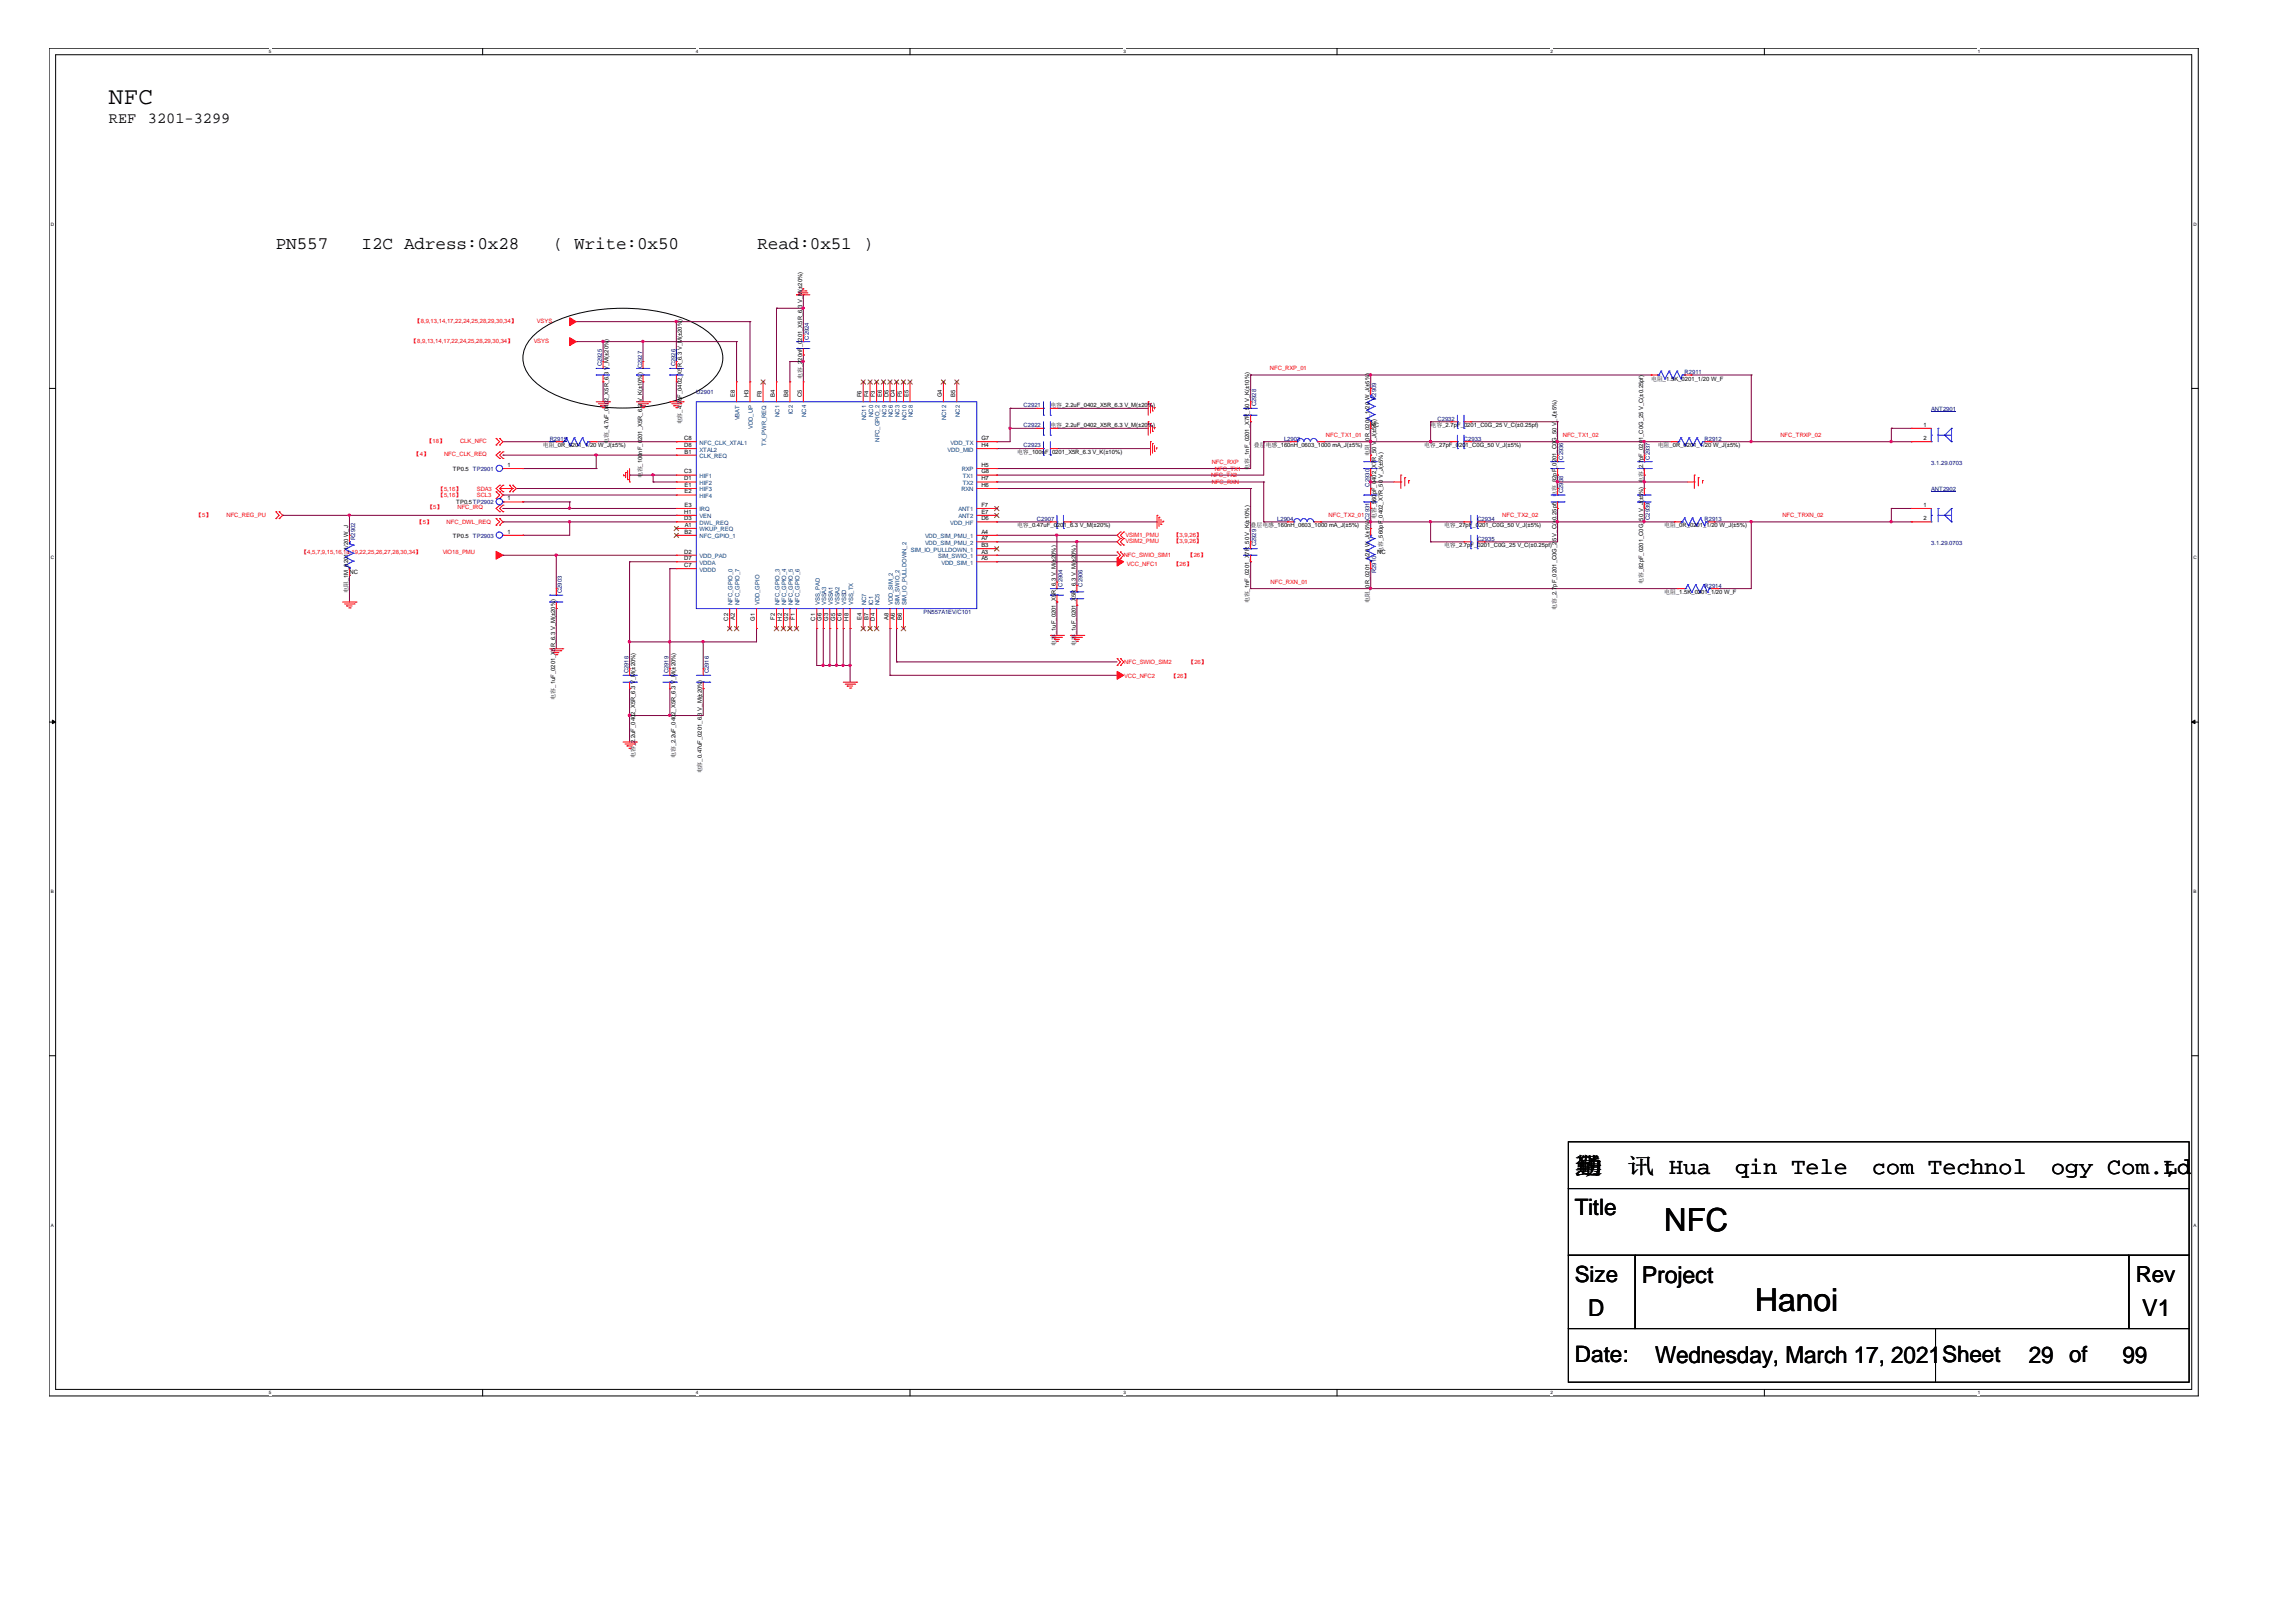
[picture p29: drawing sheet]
<svg xmlns="http://www.w3.org/2000/svg" width="297mm" height="210mm" viewBox="0 0 297 210" stroke-linecap="round" stroke-linejoin="round" font-family="sans-serif">
<defs><g id="words">
<g font-size="4.1">
<text x="215.3" y="159.3">NFC</text>
<text x="227.1" y="169.6">Hanoi</text>
</g>
<text font-size="3.1" x="14.1" y="13.5">NFC</text>
<g font-size="3">
<text x="203.8" y="151.9">华</text>
<text x="203.8" y="151.9">勤</text>
<text x="203.8" y="151.9">通</text>
<text x="210.5" y="151.9">讯 Hua</text>
<text x="224.5" y="151.9">qin Tele</text>
<text x="242.2" y="151.9">com Technol</text>
<text x="265.3" y="151.9">ogy Com.,</text>
<text x="265.3" y="151.9">ogy Com.L</text>
<text x="265.3" y="151.9">ogy Com.td</text>
<text x="279.9" y="151.9">,</text>
<text x="279.9" y="151.9">L</text>
<text x="279.9" y="151.9">td</text>
<text x="212.4" y="166">Project</text>
<text x="205.5" y="170.3">D</text>
<text x="277.2" y="170.3">V1</text>
<text x="214.1" y="176.4">Wednesday, March 17, 2021</text>
<text x="262.5" y="176.4">29 of</text>
<text x="274.6" y="176.4">99</text>
</g>
<g font-size="2.9">
<text x="203.8" y="157.3">Title</text>
<text x="203.8" y="165.9">Size</text>
<text x="276.3" y="165.9">Rev</text>
<text x="203.8" y="176.3">Date:</text>
<text x="251.2" y="176.3">Sheet</text>
</g>
<g font-size="2.3">
<text x="35.7" y="32.3">PN557</text>
<text x="46.8" y="32.3">I2C Adress:0x28</text>
<text x="71.5" y="32.3">( Write:0x50</text>
<text x="98" y="32.3">Read:0x51 )</text>
</g>
<g font-size="2">
<text x="14.1" y="16">REF</text>
<text x="19.1" y="16">3201-3299</text>
</g>
<g font-size=".8" fill="#f00">
<text x="53.7" y="41.8">【8,9,13,14,17,22,24,25,28,29,30,34】</text>
<text x="69.5" y="41.8">VSYS</text>
<text x="53.2" y="44.3">【8,9,13,14,17,22,24,25,28,29,30,34】</text>
<text x="69" y="44.3">VSYS</text>
<text x="164.3" y="47.9">NFC_RXP_01</text>
<text x="53.6" y="59">【4】</text>
<text x="55.2" y="57.4">【18】</text>
<text x="57.4" y="59">NFC_CLK_REQ</text>
<text x="59.5" y="57.4">CLK_NFC</text>
<text x="171.5" y="56.6">NFC_TX1_01</text>
<text x="202.2" y="56.6">NFC_TX1_02</text>
<text x="230.3" y="56.6">NFC_TRXP_02</text>
<text x="55.3" y="65.9">【5】</text>
<text x="56.7" y="64.4">【5,16】</text>
<text x="56.7" y="63.5">【5,16】</text>
<text x="59.2" y="65.9">NFC_IRQ</text>
<text x="61.7" y="63.5">SDA3</text>
<text x="61.7" y="64.4">SCL3</text>
<text x="156.7" y="61.8">NFC_TX2</text>
<text x="156.8" y="60">NFC_RXP</text>
<text x="156.8" y="62.6">NFC_RXN</text>
<text x="157.2" y="60.9">NFC_TX1</text>
<text x="25.4" y="66.9">【5】</text>
<text x="29.3" y="66.9">NFC_REG_PU</text>
<text x="39" y="71.7">【4,5,7,9,15,16,18,19,22,25,26,27,28,30,34】</text>
<text x="53.9" y="67.7">【5】</text>
<text x="57.3" y="71.7">VIO18_PMU</text>
<text x="57.8" y="67.7">NFC_DWL_REQ</text>
<text x="145.6" y="69.5">VSIM1_PMU</text>
<text x="145.6" y="70.3">VSIM2_PMU</text>
<text x="151.8" y="69.5">【3,9,26】</text>
<text x="151.8" y="70.3">【3,9,26】</text>
<text x="171.9" y="66.9">NFC_TX2_01</text>
<text x="194.4" y="66.9">NFC_TX2_02</text>
<text x="230.6" y="66.9">NFC_TRXN_02</text>
<text x="145.4" y="72.1">NFC_SWIO_SIM1</text>
<text x="145.8" y="73.3">VCC_NFC1</text>
<text x="151.8" y="73.3">【26】</text>
<text x="153.7" y="72.1">【26】</text>
<text x="164.4" y="75.6">NFC_RXN_01</text>
<text x="145.5" y="86">NFC_SWIO_SIM2</text>
<text x="145.5" y="87.7">VCC_NFC2</text>
<text x="151.5" y="87.7">【26】</text>
<text x="153.8" y="86">【26】</text>
</g>
<g font-size=".8" fill="#000080">
<text x="77.9" y="47.4" transform="rotate(-90 77.9 47.4)">C2925</text>
<text x="87.4" y="47.4" transform="rotate(-90 87.4 47.4)">C2926</text>
<text x="104.6" y="44" transform="rotate(-90 104.6 44)">C2924</text>
<text x="90.1" y="51">U2901</text>
<text x="132.4" y="52.7">C2921</text>
<text x="162.5" y="52.6" transform="rotate(-90 162.5 52.6)">C2928</text>
<text x="178.1" y="51.7" transform="rotate(-90 178.1 51.7)">R2909</text>
<text x="217.9" y="48.4">R2911</text>
<text x="249.9" y="53.1">ANT2901</text>
<text x="71.1" y="57">R2915</text>
<text x="132.4" y="55.3">C2922</text>
<text x="132.4" y="57.9">C2923</text>
<text x="166.1" y="57">L2903</text>
<text x="186" y="54.5">C2932</text>
<text x="189.4" y="57">C2933</text>
<text x="202.2" y="59.5" transform="rotate(-90 202.2 59.5)">C2936</text>
<text x="213.4" y="59.5" transform="rotate(-90 213.4 59.5)">C2937</text>
<text x="220.5" y="57">R2912</text>
<text x="177.2" y="63" transform="rotate(-90 177.2 63)">C2930</text>
<text x="202.2" y="63.8" transform="rotate(-90 202.2 63.8)">C2938</text>
<text x="249.9" y="60.1">3.1.29.0703</text>
<text x="249.9" y="63.5">ANT2902</text>
<text x="45.9" y="69.9" transform="rotate(-90 45.9 69.9)">R2902</text>
<text x="134.2" y="67.4">C2907</text>
<text x="162.5" y="70.7" transform="rotate(-90 162.5 70.7)">C2929</text>
<text x="165.2" y="67.4">L2904</text>
<text x="191.1" y="67.4">C2934</text>
<text x="191.1" y="70">C2935</text>
<text x="213.4" y="67.3" transform="rotate(-90 213.4 67.3)">C2939</text>
<text x="220.5" y="67.4">R2913</text>
<text x="249.9" y="70.5">3.1.29.0703</text>
<text x="72.7" y="76.8" transform="rotate(-90 72.7 76.8)">C2903</text>
<text x="137.5" y="75.9" transform="rotate(-90 137.5 75.9)">C2904</text>
<text x="140" y="75.9" transform="rotate(-90 140 75.9)">C2906</text>
<text x="178.1" y="74.2" transform="rotate(-90 178.1 74.2)">R2910</text>
<text x="220.5" y="76">R2914</text>
<text x="119.5" y="79.5">PN557A1EV/C101</text>
<text x="81.3" y="87.1" transform="rotate(-90 81.3 87.1)">C2918</text>
<text x="86.5" y="87.1" transform="rotate(-90 86.5 87.1)">C2919</text>
<text x="91.7" y="87.1" transform="rotate(-90 91.7 87.1)">C2916</text>
</g>
<g font-size=".8">
<text x="95.1" y="51.4" transform="rotate(-90 95.1 51.4)">E8</text>
<text x="96.8" y="51.4" transform="rotate(-90 96.8 51.4)">H3</text>
<text x="98.5" y="51.4" transform="rotate(-90 98.5 51.4)">F8</text>
<text x="100.2" y="51.4" transform="rotate(-90 100.2 51.4)">B4</text>
<text x="102" y="51.4" transform="rotate(-90 102 51.4)">B8</text>
<text x="103.7" y="51.4" transform="rotate(-90 103.7 51.4)">C5</text>
<text x="103.8" y="49" transform="rotate(-90 103.8 49)">电容_220nF_0201_X5R_6.3 V_M(±20%)</text>
<text x="111.5" y="51.4" transform="rotate(-90 111.5 51.4)">F6</text>
<text x="112.4" y="51.4" transform="rotate(-90 112.4 51.4)">F4</text>
<text x="113.2" y="51.4" transform="rotate(-90 113.2 51.4)">F3</text>
<text x="114.1" y="51.4" transform="rotate(-90 114.1 51.4)">E6</text>
<text x="114.9" y="51.4" transform="rotate(-90 114.9 51.4)">D5</text>
<text x="115.8" y="51.4" transform="rotate(-90 115.8 51.4)">C4</text>
<text x="116.7" y="51.4" transform="rotate(-90 116.7 51.4)">F5</text>
<text x="117.5" y="51.4" transform="rotate(-90 117.5 51.4)">E5</text>
<text x="121.8" y="51.4" transform="rotate(-90 121.8 51.4)">G4</text>
<text x="123.6" y="51.4" transform="rotate(-90 123.6 51.4)">B5</text>
<text x="135.9" y="52.7">电容_2.2uF_0402_X5R_6.3 V_M(±20%)</text>
<text x="213.6" y="49.2">电阻_1.5K_0201_1/20 W_F</text>
<text x="70.2" y="57.9">电阻_0R_0201_1/20 W_J(±5%)</text>
<text x="78.7" y="57.5" transform="rotate(-90 78.7 57.5)">电容_4.7uF_0402_X5R_6.3 V_M(±20%)</text>
<text x="83.1" y="58.7" transform="rotate(-90 83.1 58.7)">nF_0201_X5R_6.3 V_K(±10%) C2927</text>
<text x="88.2" y="54.9" transform="rotate(-90 88.2 54.9)">电容_4.7uF_0402_X5R_6.3 V_M(±20%)</text>
<text x="88.5" y="57.8">D8</text>
<text x="88.5" y="57">C8</text>
<text x="88.6" y="58.7">B1</text>
<text x="127" y="57">G7</text>
<text x="127" y="57.8">H4</text>
<text x="131.6" y="58.8">电容_100nF_0201_X5R_6.3 V_K(±10%)</text>
<text x="135.9" y="55.3">电容_2.2uF_0402_X5R_6.3 V_M(±20%)</text>
<text x="162.2" y="57.9">叠层电感_160nH_0603_1000 mA_J(±5%)</text>
<text x="177.2" y="59" transform="rotate(-90 177.2 59)">电阻_0R_0201_1/20 W_J(±5%)</text>
<text x="177.3" y="55.3">NC</text>
<text x="184.2" y="57.9">电容_27pF_0201_C0G_50 V_J(±5%)</text>
<text x="185.1" y="55.3">电容_2.7pF_0201_C0G_25 V_C(±0.25pf)</text>
<text x="214.5" y="57.9">电阻_0R_0201_1/20 W_J(±5%)</text>
<text x="248.8" y="55.2">1</text>
<text x="248.8" y="57">2</text>
<text x="58.6" y="60.9">TP0.5 TP2901</text>
<text x="59" y="65.2">TP0.5TP2902</text>
<text x="65.7" y="60.4">1</text>
<text x="65.7" y="64.7">1</text>
<text x="83.1" y="61.9" transform="rotate(-90 83.1 61.9)">电容_100</text>
<text x="88.5" y="61.3">C3</text>
<text x="88.5" y="62.2">D1</text>
<text x="88.6" y="63">E1</text>
<text x="88.6" y="63.9">E2</text>
<text x="88.6" y="65.6">E3</text>
<text x="127" y="65.6">F7</text>
<text x="127" y="61.3">G8</text>
<text x="127" y="60.4">H5</text>
<text x="127" y="63">H6</text>
<text x="127" y="62.2">H7</text>
<text x="161.6" y="60.8" transform="rotate(-90 161.6 60.8)">电容_1nF_0201_X7R_50 V_K(±10%)</text>
<text x="201.4" y="64.4" transform="rotate(-90 201.4 64.4)">电容_82pF_0201_C0G_50 V_J(±5%)</text>
<text x="248.8" y="65.6">1</text>
<text x="58.6" y="69.6">TP0.5 TP2903</text>
<text x="65.7" y="69.1">1</text>
<text x="88.5" y="71.6">D2</text>
<text x="88.5" y="67.3">D3</text>
<text x="88.5" y="66.5">H1</text>
<text x="88.6" y="69.1">B2</text>
<text x="88.6" y="68.2">A1</text>
<text x="127" y="69.1">A4</text>
<text x="127" y="69.9">A7</text>
<text x="127" y="70.8">B3</text>
<text x="127" y="71.6">A3</text>
<text x="127" y="67.3">D6</text>
<text x="127" y="66.5">E7</text>
<text x="131.6" y="68.3">电容_0.47uF_0201_6.3 V_M(±20%)</text>
<text x="161.8" y="68.3">叠层电感_160nH_0603_1000 mA_J(±5%)</text>
<text x="178.1" y="67.2" transform="rotate(-90 178.1 67.2)">电容_560pF_0402_X7R_50 V_J(±5%)</text>
<text x="178.2" y="71.7">NC</text>
<text x="178.9" y="71.5" transform="rotate(-90 178.9 71.5)">电容_560pF_0402_X7R_50 V_J(±5%)</text>
<text x="186.8" y="68.3">电容_27pF_0201_C0G_50 V_J(±5%)</text>
<text x="186.8" y="70.8">电容_2.7pF_0201_C0G_25 V_C(±0.25pf)</text>
<text x="215.3" y="68.3">电阻_0R_0201_1/20 W_J(±5%)</text>
<text x="248.8" y="67.3">2</text>
<text x="45" y="76.8" transform="rotate(-90 45 76.8)">电阻_1M_0201_1/20 W_J</text>
<text x="45.2" y="74.3">NC</text>
<text x="88.5" y="73.4">C7</text>
<text x="88.5" y="72.5">D7</text>
<text x="127" y="72.5">A5</text>
<text x="177.2" y="78" transform="rotate(-90 177.2 78)">电阻_0R_0201_1/20 W_J(±5%)C2931</text>
<text x="212.6" y="75.6" transform="rotate(-90 212.6 75.6)">电容_82pF_0201_C0G_50 V_J(±5%) 电容_2.7pF_0201_C0G_25 V_C(±0.25pf)</text>
<text x="215.3" y="76.9">电阻_1.5K_0201_1/20 W_F</text>
<text x="94.2" y="80.3" transform="rotate(-90 94.2 80.3)">C2</text>
<text x="95.1" y="80.3" transform="rotate(-90 95.1 80.3)">A2</text>
<text x="97.7" y="80.4" transform="rotate(-90 97.7 80.4)">G1</text>
<text x="100.2" y="80.2" transform="rotate(-90 100.2 80.2)">F2</text>
<text x="101.1" y="80.3" transform="rotate(-90 101.1 80.3)">H2</text>
<text x="102" y="80.4" transform="rotate(-90 102 80.4)">G2</text>
<text x="102.8" y="80.2" transform="rotate(-90 102.8 80.2)">F1</text>
<text x="105.5" y="80.3" transform="rotate(-90 105.5 80.3)">C1</text>
<text x="106.3" y="80.4" transform="rotate(-90 106.3 80.4)">G6</text>
<text x="107.1" y="80.4" transform="rotate(-90 107.1 80.4)">G3</text>
<text x="108" y="80.4" transform="rotate(-90 108 80.4)">G5</text>
<text x="108.9" y="80.3" transform="rotate(-90 108.9 80.3)">C6</text>
<text x="109.8" y="80.3" transform="rotate(-90 109.8 80.3)">H8</text>
<text x="111.5" y="80.3" transform="rotate(-90 111.5 80.3)">E4</text>
<text x="112.4" y="80.3" transform="rotate(-90 112.4 80.3)">B7</text>
<text x="113.2" y="80.3" transform="rotate(-90 113.2 80.3)">D4</text>
<text x="114.9" y="80.3" transform="rotate(-90 114.9 80.3)">A8</text>
<text x="115.8" y="80.3" transform="rotate(-90 115.8 80.3)">A6</text>
<text x="116.7" y="80.3" transform="rotate(-90 116.7 80.3)">B6</text>
<text x="136.6" y="83.6" transform="rotate(-90 136.6 83.6)">电容_1uF_0201_X5R_6.3 V_M(±20%)</text>
<text x="139.2" y="83.6" transform="rotate(-90 139.2 83.6)">电容_1uF_0201_X5R_6.3 V_M(±20%)</text>
<text x="161.6" y="78.1" transform="rotate(-90 161.6 78.1)">电容_1nF_0201_X7R_50 V_K(±10%)</text>
<text x="201.4" y="78.9" transform="rotate(-90 201.4 78.9)">电容_2.7pF_0201_C0G_25 V_C(±0.25pf)</text>
<text x="71.8" y="90.5" transform="rotate(-90 71.8 90.5)">电容_1uF_0201_X5R_6.3 V_M(±20%)</text>
<text x="82.2" y="98.1" transform="rotate(-90 82.2 98.1)">电容_2.2uF_0402_X5R_6.3 V_M(±20%)</text>
<text x="87.4" y="98.1" transform="rotate(-90 87.4 98.1)">电容_2.2uF_0402_X5R_6.3 V_M(±20%)</text>
<text x="90.8" y="100.1" transform="rotate(-90 90.8 100.1)">电容_0.47uF_0201_6.3 V_M(±20%)</text>
</g>
<g font-size=".8" fill="#004080">
<text x="100.8" y="53.9" transform="rotate(-90 100.8 53.9)">NC1</text>
<text x="102.6" y="53.6" transform="rotate(-90 102.6 53.6)">IC2</text>
<text x="104.3" y="53.9" transform="rotate(-90 104.3 53.9)">NC4</text>
<text x="112.9" y="53.9" transform="rotate(-90 112.9 53.9)">NC0</text>
<text x="114.7" y="53.9" transform="rotate(-90 114.7 53.9)">NC9</text>
<text x="115.5" y="53.9" transform="rotate(-90 115.5 53.9)">NC6</text>
<text x="116.4" y="53.9" transform="rotate(-90 116.4 53.9)">NC3</text>
<text x="118.1" y="53.9" transform="rotate(-90 118.1 53.9)">NC8</text>
<text x="124.2" y="53.9" transform="rotate(-90 124.2 53.9)">NC2</text>
<text x="90.5" y="59.3">CLK_REQ</text>
<text x="90.5" y="57.5">NFC_CLK_XTAL1</text>
<text x="90.5" y="58.4">XTAL2</text>
<text x="95.7" y="54.4" transform="rotate(-90 95.7 54.4)">VBAT</text>
<text x="97.4" y="55.5" transform="rotate(-90 97.4 55.5)">VDD_UP</text>
<text x="99.1" y="57.7" transform="rotate(-90 99.1 57.7)">TX_PWR_REQ</text>
<text x="112.1" y="54.4" transform="rotate(-90 112.1 54.4)">NC11</text>
<text x="113.8" y="57.2" transform="rotate(-90 113.8 57.2)">NFC_GPIO_2</text>
<text x="117.3" y="54.4" transform="rotate(-90 117.3 54.4)">NC10</text>
<text x="122.4" y="54.4" transform="rotate(-90 122.4 54.4)">NC12</text>
<text x="122.6" y="58.4">VDD_MID</text>
<text x="123" y="57.5">VDD_TX</text>
<text x="90.5" y="61.9">HIF1</text>
<text x="90.5" y="62.8">HIF2</text>
<text x="90.5" y="63.6">HIF3</text>
<text x="90.5" y="64.4">HIF4</text>
<text x="124.4" y="63.6">RXN</text>
<text x="124.4" y="61">RXP</text>
<text x="124.5" y="61.9">TX1</text>
<text x="124.5" y="62.8">TX2</text>
<text x="90.5" y="68.8">WKUP_REQ</text>
<text x="90.5" y="69.7">NFC_GPIO_1</text>
<text x="90.5" y="67.9">DWL_REQ</text>
<text x="90.5" y="66.2">IRQ</text>
<text x="90.5" y="67.1">VEN</text>
<text x="117.9" y="71.4">SIM_IO_PULLDOWN_1</text>
<text x="119.7" y="69.7">VDD_SIM_PMU_1</text>
<text x="119.7" y="70.5">VDD_SIM_PMU_2</text>
<text x="122.9" y="67.9">VDD_HF</text>
<text x="124" y="67.1">ANT2</text>
<text x="124" y="66.2">ANT1</text>
<text x="90.5" y="74">VDDD</text>
<text x="90.5" y="72.2">VDD_PAD</text>
<text x="90.5" y="73.1">VDDA</text>
<text x="121.4" y="72.2">SIM_SWIO_1</text>
<text x="121.8" y="73.1">VDD_SIM_1</text>
<text x="94.8" y="78.3" transform="rotate(-90 94.8 78.3)">NFC_GPIO_0</text>
<text x="95.7" y="78.3" transform="rotate(-90 95.7 78.3)">NFC_GPIO_7</text>
<text x="98.3" y="78.3" transform="rotate(-90 98.3 78.3)">VDD_GPIO</text>
<text x="100.8" y="78.3" transform="rotate(-90 100.8 78.3)">NFC_GPIO_3</text>
<text x="101.7" y="78.3" transform="rotate(-90 101.7 78.3)">NFC_GPIO_4</text>
<text x="102.6" y="78.3" transform="rotate(-90 102.6 78.3)">NFC_GPIO_5</text>
<text x="103.4" y="78.3" transform="rotate(-90 103.4 78.3)">NFC_GPIO_6</text>
<text x="106" y="78.3" transform="rotate(-90 106 78.3)">VSS_PAD</text>
<text x="106.9" y="78.3" transform="rotate(-90 106.9 78.3)">VSSA3</text>
<text x="107.7" y="78.3" transform="rotate(-90 107.7 78.3)">VSSA1</text>
<text x="108.6" y="78.3" transform="rotate(-90 108.6 78.3)">VSSA2</text>
<text x="109.5" y="78.3" transform="rotate(-90 109.5 78.3)">VSSD</text>
<text x="110.4" y="78.3" transform="rotate(-90 110.4 78.3)">VSS_TX</text>
<text x="112.1" y="78.3" transform="rotate(-90 112.1 78.3)">NC7</text>
<text x="112.9" y="78.3" transform="rotate(-90 112.9 78.3)">IC1</text>
<text x="113.8" y="78.3" transform="rotate(-90 113.8 78.3)">NC5</text>
<text x="115.5" y="78.3" transform="rotate(-90 115.5 78.3)">VDD_SIM_2</text>
<text x="116.4" y="78.3" transform="rotate(-90 116.4 78.3)">SIM_SWIO_2</text>
<text x="117.3" y="78.3" transform="rotate(-90 117.3 78.3)">SIM_IO_PULLDOWN_2</text>
</g>
<g font-size=".6">
<text x="34.8" y="6.9">5</text>
<text x="90" y="6.9">4</text>
<text x="145.3" y="6.9">3</text>
<text x="200.6" y="6.9">2</text>
<text x="255.9" y="6.9">1</text>
<text x="6.6" y="29.2">D</text>
<text x="283.8" y="29.2">D</text>
<text x="6.6" y="72.4">C</text>
<text x="283.8" y="72.4">C</text>
<text x="6.6" y="115.6">B</text>
<text x="283.8" y="115.6">B</text>
<text x="6.6" y="158.8">A</text>
<text x="283.8" y="158.8">A</text>
<text x="34.8" y="180.4">5</text>
<text x="90" y="180.4">4</text>
<text x="145.3" y="180.4">3</text>
<text x="200.6" y="180.4">2</text>
<text x="255.9" y="180.4">1</text>
</g>
</g></defs>
<path d="M6.3 6.2h278.1v174.4l-278 .1zM7.2 7.1h276.3v172.7h-276.3z" fill="none" stroke="#000" stroke-width=".13"/>
<g fill="#fff">
<path d="M34.8 6.3h.3v.7h-.3z"/>
<path d="M34.8 179.9h.3v.7h-.3z"/>
</g>
<path d="M62.4 6.2v.9M62.4 179.8v.9" fill="none" stroke="#000" stroke-width=".13"/>
<g fill="#fff">
<path d="M90 6.3h.3v.7h-.3z"/>
<path d="M90 179.9h.3v.7h-.3z"/>
</g>
<path d="M117.7 6.2v.9M117.7 179.8v.9" fill="none" stroke="#000" stroke-width=".13"/>
<g fill="#fff">
<path d="M145.3 6.3h.3v.7h-.3z"/>
<path d="M145.3 179.9h.3v.7h-.3z"/>
</g>
<path d="M173 6.2v.9M173 179.8v.9" fill="none" stroke="#000" stroke-width=".13"/>
<g fill="#fff">
<path d="M200.6 6.3h.3v.7h-.3z"/>
<path d="M200.6 179.9h.3v.7h-.3z"/>
</g>
<path d="M228.3 6.2v.9M228.3 179.8v.9" fill="none" stroke="#000" stroke-width=".13"/>
<g fill="#fff">
<path d="M255.9 6.3h.3v.7h-.3z"/>
<path d="M255.9 179.9h.3v.7h-.3z"/>
<path d="M6.6 28.7h.3v.7h-.3z"/>
<path d="M283.8 28.7h.3v.7h-.3z"/>
<path d="M6.6 71.9h.3v.6h-.3z"/>
<path d="M283.8 71.9h.3v.6h-.3z"/>
</g>
<path d="M6.4 50.3h.8M283.6 50.3h.8" fill="none" stroke="#000" stroke-width=".13"/>
<g fill="#fff">
<path d="M6.6 115h.3v.7h-.3z"/>
<path d="M283.8 115h.3v.7h-.3z"/>
</g>
<path d="M6.4 93.4h.8M283.6 93.4h.8" fill="none" stroke="#000" stroke-width=".13"/>
<g fill="#000" stroke="#000" stroke-width=".13">
<path d="M6.8 93.2l.4 .2-.4 .3z" fill-rule="evenodd"/>
<path d="M283.5 93.4l.5-.2v.5z" fill-rule="evenodd"/>
</g>
<g fill="#fff">
<path d="M6.6 158.2h.3v.7h-.3z"/>
<path d="M283.8 158.2h.3v.7h-.3z"/>
</g>
<path d="M69.2 43.3a13.8 13.8 0 0 1 6.7-3 23.9 23.9 0 0 1 13.3 1.2 8.2 8.2 0 0 1 3.9 3.2 3.7 3.7 0 0 1-1.1 4.7 13.9 13.9 0 0 1-6.8 3 23.6 23.6 0 0 1-13.2-1.2 8.2 8.2 0 0 1-4-3.3 3.7 3.7 0 0 1 1.2-4.6zM6.4 136.6h.8M283.6 136.6h.8M202.9 153.8h80.3v8.6h-80.3zM202.9 147.8h80.3v6h-80.3zM202.9 162.4h8.6v9.5h-8.6zM202.9 171.9h47.5v7h-47.5zM211.5 162.4h63.9v9.5h-63.9zM250.4 171.9h32.8v7h-32.8zM275.4 162.4h7.8v9.5h-7.8z" fill="none" stroke="#000" stroke-width=".13"/>
<g fill="none" stroke="#800040" stroke-width=".13">
<path d="M100.5 39.9h3.4M100.5 39.9h.1M100.5 39.9v9.5M103.9 38.2h.1M103.9 39.9h.1M103.9 38.2v5.2M65.1 58.9h.1M65.1 57.2h6.9M65.1 58.9h22.4M72 57.2h.1M74.5 44.2h20.8M74.5 44.2h.1"/>
<path d="M74.5 41.6h22.5M77.1 58.9h.1M77.1 57.2h10.4M77.1 58.9v1.7M78 44.2h.1M78 49.4h.1M78 44.2v2.6M78 49.4v2.6M83.2 44.2h.1M83.2 49.4h.1M83.2 44.2v2.6M83.2 49.4v2.6"/>
<path d="M87.5 41.6h.1M87.5 49.4h.1M87.5 57.2h.1M87.5 41.6v5.2M87.5 49.4v2.6M95.3 44.2h.1M95.3 44.2v5.2M97 41.6h.1M97 41.6v7.8M102.2 46.8h.1M102.2 46.8v2.6M102.2 46.8h1.7"/>
<path d="M103.9 45.9h.1M103.9 46.8h.1M103.9 45.9v3.5M128.9 57.2h.1M128.9 58.1h.1M128.9 58.1h5.3M130.7 52.8h3.5M130.7 55.4h3.5M130.7 52.8h.1M130.7 55.4h.1M130.7 52.8v4.4h-1.8M136.7 52.8h11.8"/>
<path d="M136.7 55.4h11.8M136.7 52.8h.1M136.7 55.4h.1M136.7 58.1h.1M136.7 58.1h12.1M161.8 48.5h51.8M161.8 48.5h.1M161.8 54.6h.1M161.8 48.5v3.5M161.8 54.6v6h-32.9M163.5 57.2h3.5M163.5 57.2h.1"/>
<path d="M163.5 57.2v4.3h-34.6M171.3 57.2h.1M171.3 57.2h16.4M177.3 50.3h.1M177.3 48.5h.1M177.3 57.2h.1M177.3 58.9h.1M177.3 48.5v1.8M177.3 55.4v3.5M185.1 54.6h.1M185.1 57.2h.1M185.1 54.6v2.6"/>
<path d="M185.1 54.6h2.6M190.3 54.6h.1M190.3 57.2h25.9M190.3 54.6h11.2M201.5 54.6h.1M201.5 57.2h.1M201.5 54.6v4.3M212.7 57.2h.1M212.7 57.2v1.7M218.8 48.5h.1M218.8 48.5h7.8M221.4 57.2h.1"/>
<path d="M221.4 57.2h25.9M226.6 48.5h.1M226.6 48.5v8.7M244.7 57.2h.1M244.7 55.4h.1M244.7 55.4v1.8M244.7 55.4h2.6M247.3 57.2h.1M36.6 66.7h.1M36.6 66.7h50.9M45.2 66.7h.1M45.2 74.4h.1"/>
<path d="M45.2 66.7v2.6M45.2 74.4v3.5M65.1 65.8h22.4M65.1 67.5h22.4M65.1 71.9h22.4M65.1 64.1h.1M65.1 65.8h.1M65.1 67.5h.1M65.1 71.9h.1M65.1 64.1h22.4M66.8 63.2h20.7M66.8 63.2h.1"/>
<path d="M67.6 65h.1M67.6 69.3h.1M67.6 60.6h9.5M67.6 65h6.1M72 71.9h.1M72 78.8h.1M72 71.9v4.3M72 78.8v5.2M73.7 65h.1M73.7 65.8h.1M73.7 67.5h.1M73.7 65v.8"/>
<path d="M73.7 67.5v1.8h-6.1M77.1 60.6h.1M81.4 72.7h6.1M81.4 61.5h6.1M81.4 61.5h.1M81.4 72.7h.1M81.4 72.7v13.8M84.5 62.4h3M84.5 61.5h.1M84.5 62.4h.1M84.5 61.5v.9M86.7 73.6h.1"/>
<path d="M86.7 73.6v12.9M86.7 73.6h.8M87.5 66.7h.1M128.9 60.6h.1M128.9 61.5h.1M128.9 62.4h.1M128.9 63.2h.1M128.9 67.5h.1M128.9 69.3h.1M128.9 70.1h.1M128.9 71.9h.1M128.9 72.7h.1"/>
<path d="M128.9 71.9h15.6M128.9 72.7h15.6M128.9 62.4h34.6M128.9 69.3h15.6M128.9 67.5h7M128.9 63.2h32.9M129 70.1h15.5M136.7 69.3h.1M136.7 77.9h.1M136.7 69.3v6M136.7 77.9v4.3M138.5 67.5h.1"/>
<path d="M138.5 67.5h11.2M139.3 70.1h.1M139.3 78.3h.1M139.3 70.1v5.6M139.3 78.3v3.9M161.8 76.2h55.2M161.8 63.2h.1M161.8 72.7h.1M161.8 76.2h.1M161.8 63.2v6.9M161.8 72.7v3.5M163.5 67.5h3"/>
<path d="M163.5 62.4h.1M163.5 67.5h.1M163.5 62.4v5.1M170.9 67.5h18.5M170.9 67.5h.1M177.3 61.5h.1M177.3 62.4h.1M177.3 65.8h.1M177.3 67.5h.1M177.3 73.6h.1M177.3 76.2h.1M177.3 61.5v1.7"/>
<path d="M177.3 65.8v2.6M177.3 73.6v2.6M177.3 62.4h3M185.1 70.1h4.3M185.1 67.5h.1M185.1 70.1h.1M185.1 67.5v2.6M192 70.1h.1M192 67.5h24.6M201.5 61.5h.1M201.5 62.4h.1M201.5 65.8h.1"/>
<path d="M201.5 67.5h.1M201.5 61.5v1.7M201.5 65.8v4.3h-9.5M201.5 62.4h16.9M212.7 61.5h.1M212.7 62.4h.1M212.7 65.8h.1M212.7 67.5h.1M212.7 61.5v1.7M212.7 65.8v1.7M221.8 67.5h25.5M221.8 67.5h.1"/>
<path d="M222.2 76.2h.1M226.6 67.5h.1M226.6 67.5v8.7h-4.4M244.7 67.5h.1M244.7 65.8h.1M244.7 65.8v1.7M244.7 65.8h2.6M247.3 67.5h.1M81.4 83.1h.1M81.4 89.1h.1M81.4 92.6h.1M81.4 89.1v6.9"/>
<path d="M86.7 83.1h.1M86.7 89.1h.1M86.7 92.6h.1M86.7 89.1v3.5M91 83.1h.1M91 89.1h.1M91 83.1v3.4M91 89.1v3.5h-9.6M97.9 81.3h.1M97.9 81.3v1.8h-16.5M105.7 81.3h.1M105.7 81.3v4.8h4.3"/>
<path d="M106.5 81.3h.1M106.5 86.1h.1M106.5 81.3v4.8M107.4 81.3h.1M107.4 86.1h.1M107.4 81.3v4.8M108.2 81.3h.1M108.2 86.1h.1M108.2 81.3v4.8M109.1 81.3h.1M109.1 86.1h.1M109.1 81.3v4.8"/>
<path d="M110 81.3h.1M110 86.1h.1M110 81.3v7M115.1 81.3h.1M115.1 87.4h.1M115.1 81.3v6.1M115.1 87.4h29.4M116 81.3h.1M116 85.7h.1M116 81.3v4.4M116 85.7h28.5"/>
</g>
<g fill="#f0f" stroke="#f0f" stroke-width=".13">
<path d="M103.8 39.8h.2v.2h-.2z" fill-rule="evenodd"/>
<path d="M87.4 41.5h.2v.2h-.2z" fill-rule="evenodd"/>
<path d="M77.9 44.1h.2v.2h-.2z" fill-rule="evenodd"/>
<path d="M83 44.1h.3v.2h-.3z" fill-rule="evenodd"/>
<path d="M103.8 46.7h.2v.2h-.2z" fill-rule="evenodd"/>
<path d="M177.2 48.4h.2v.2h-.2z" fill-rule="evenodd"/>
<path d="M226.4 57h.2v.2h-.2z" fill-rule="evenodd"/>
<path d="M130.5 55.3h.3v.2h-.3z" fill-rule="evenodd"/>
<path d="M184.9 57h.3v.2h-.3z" fill-rule="evenodd"/>
<path d="M177.2 57h.2v.2h-.2z" fill-rule="evenodd"/>
<path d="M201.4 57h.2v.2h-.2z" fill-rule="evenodd"/>
<path d="M212.6 57h.2v.2h-.2z" fill-rule="evenodd"/>
<path d="M244.5 57h.3v.2h-.3z" fill-rule="evenodd"/>
<path d="M77 58.8h.2v.2h-.2z" fill-rule="evenodd"/>
<path d="M177.2 62.2h.2v.2h-.2z" fill-rule="evenodd"/>
<path d="M84.4 61.3h.2v.3h-.2z" fill-rule="evenodd"/>
<path d="M201.4 62.2h.2v.2h-.2z" fill-rule="evenodd"/>
<path d="M212.6 62.2h.2v.2h-.2z" fill-rule="evenodd"/>
<path d="M73.6 65.7h.2v.2h-.2z" fill-rule="evenodd"/>
<path d="M45.1 66.6h.2v.2h-.2z" fill-rule="evenodd"/>
<path d="M73.6 67.4h.2v.2h-.2z" fill-rule="evenodd"/>
<path d="M184.9 67.4h.3v.2h-.3z" fill-rule="evenodd"/>
<path d="M177.2 67.4h.2v.2h-.2z" fill-rule="evenodd"/>
<path d="M201.4 67.4h.2v.2h-.2z" fill-rule="evenodd"/>
<path d="M212.6 67.4h.2v.2h-.2z" fill-rule="evenodd"/>
<path d="M226.4 67.4h.2v.2h-.2z" fill-rule="evenodd"/>
<path d="M244.5 67.4h.3v.2h-.3z" fill-rule="evenodd"/>
<path d="M136.6 69.1h.2v.2h-.2z" fill-rule="evenodd"/>
<path d="M139.2 70h.2v.2h-.2z" fill-rule="evenodd"/>
<path d="M71.8 71.7h.2v.2h-.2z" fill-rule="evenodd"/>
<path d="M177.2 76h.2v.2h-.2z" fill-rule="evenodd"/>
<path d="M106.4 86h.2v.2h-.2z" fill-rule="evenodd"/>
<path d="M107.2 86h.2v.2h-.2z" fill-rule="evenodd"/>
<path d="M108.1 86h.2v.2h-.2z" fill-rule="evenodd"/>
<path d="M109 86h.2v.2h-.2z" fill-rule="evenodd"/>
<path d="M109.8 86h.3v.2h-.3z" fill-rule="evenodd"/>
<path d="M81.3 82.9h.2v.2h-.2z" fill-rule="evenodd"/>
<path d="M86.5 82.9h.2v.2h-.2z" fill-rule="evenodd"/>
<path d="M90.8 82.9h.2v.2h-.2z" fill-rule="evenodd"/>
<path d="M86.5 92.5h.2v.2h-.2z" fill-rule="evenodd"/>
<path d="M81.3 92.5h.2v.2h-.2z" fill-rule="evenodd"/>
<path d="M103.8 39.8h.2v.2h-.2z" fill-rule="evenodd"/>
<path d="M87.4 41.5h.2v.2h-.2z" fill-rule="evenodd"/>
<path d="M77.9 44.1h.2v.2h-.2z" fill-rule="evenodd"/>
<path d="M83 44.1h.3v.2h-.3z" fill-rule="evenodd"/>
<path d="M103.8 46.7h.2v.2h-.2z" fill-rule="evenodd"/>
<path d="M177.2 48.4h.2v.2h-.2z" fill-rule="evenodd"/>
<path d="M226.4 57h.2v.2h-.2z" fill-rule="evenodd"/>
<path d="M130.5 55.3h.3v.2h-.3z" fill-rule="evenodd"/>
<path d="M184.9 57h.3v.2h-.3z" fill-rule="evenodd"/>
<path d="M177.2 57h.2v.2h-.2z" fill-rule="evenodd"/>
<path d="M201.4 57h.2v.2h-.2z" fill-rule="evenodd"/>
<path d="M212.6 57h.2v.2h-.2z" fill-rule="evenodd"/>
<path d="M244.5 57h.3v.2h-.3z" fill-rule="evenodd"/>
<path d="M77 58.8h.2v.2h-.2z" fill-rule="evenodd"/>
<path d="M177.2 62.2h.2v.2h-.2z" fill-rule="evenodd"/>
<path d="M84.4 61.3h.2v.3h-.2z" fill-rule="evenodd"/>
<path d="M201.4 62.2h.2v.2h-.2z" fill-rule="evenodd"/>
<path d="M212.6 62.2h.2v.2h-.2z" fill-rule="evenodd"/>
<path d="M73.6 65.7h.2v.2h-.2z" fill-rule="evenodd"/>
<path d="M45.1 66.6h.2v.2h-.2z" fill-rule="evenodd"/>
<path d="M73.6 67.4h.2v.2h-.2z" fill-rule="evenodd"/>
<path d="M184.9 67.4h.3v.2h-.3z" fill-rule="evenodd"/>
<path d="M177.2 67.4h.2v.2h-.2z" fill-rule="evenodd"/>
<path d="M201.4 67.4h.2v.2h-.2z" fill-rule="evenodd"/>
<path d="M212.6 67.4h.2v.2h-.2z" fill-rule="evenodd"/>
<path d="M226.4 67.4h.2v.2h-.2z" fill-rule="evenodd"/>
<path d="M244.5 67.4h.3v.2h-.3z" fill-rule="evenodd"/>
<path d="M136.6 69.1h.2v.2h-.2z" fill-rule="evenodd"/>
<path d="M139.2 70h.2v.2h-.2z" fill-rule="evenodd"/>
<path d="M71.8 71.7h.2v.2h-.2z" fill-rule="evenodd"/>
<path d="M177.2 76h.2v.2h-.2z" fill-rule="evenodd"/>
<path d="M106.4 86h.2v.2h-.2z" fill-rule="evenodd"/>
<path d="M107.2 86h.2v.2h-.2z" fill-rule="evenodd"/>
<path d="M108.1 86h.2v.2h-.2z" fill-rule="evenodd"/>
<path d="M109 86h.2v.2h-.2z" fill-rule="evenodd"/>
<path d="M109.8 86h.3v.2h-.3z" fill-rule="evenodd"/>
<path d="M81.3 82.9h.2v.2h-.2z" fill-rule="evenodd"/>
<path d="M86.5 82.9h.2v.2h-.2z" fill-rule="evenodd"/>
<path d="M90.8 82.9h.2v.2h-.2z" fill-rule="evenodd"/>
<path d="M86.5 92.5h.2v.2h-.2z" fill-rule="evenodd"/>
<path d="M81.3 92.5h.2v.2h-.2z" fill-rule="evenodd"/>
</g>
<g fill="none" stroke="#f00" stroke-width=".13">
<path d="M103 38.2h.1M103 38.2h1.8M103.3 37.9h1.2M103.3 37.9h.1M103.6 37.6h.7M103.8 37.4h.1M103.8 37.4h.2M104.3 37.6h.1M64.2 56.7h.1M64.2 57.6h.1M64.2 56.7l.4 .5-.4 .4M64.6 58.5l-.4 .4 .4 .4"/>
<path d="M64.6 57.6h.1M64.6 56.7h.1M64.6 58.5h.1M64.6 59.3h.1M64.6 56.7l.5 .5-.5 .4M65.1 58.5l-.5 .4 .5 .4M65.1 58.5h.1M65.1 59.3h.1M72 57.2h.1M72 57.2h.8M76.3 57.2h.8M77.1 57.2h.1"/>
<path d="M77.1 52h1.8M77.4 52.3h1.2M77.7 52.5h.7M77.7 52.5h.1M77.9 52.8h.2M78 46.8h.1M78 49.4h.1M78 46.8v.9M78 48.5v.9M78.1 52.8h.1M78.6 52.3h.1M78.9 52h.1"/>
<path d="M82.3 52h1.8M82.6 52.3h1.2M82.8 52.5h.7M82.8 52.5h.1M83.1 52.8h.2M83.2 46.8h.1M83.2 49.4h.1M83.2 46.8v.9M83.2 48.5v.9M83.3 52.8h.1M83.8 52.3h.1M84.1 52h.1"/>
<path d="M86.7 52h1.7M86.9 52.3h1.2M87.2 52.5h.6M87.2 52.5h.1M87.4 52.8h.2M87.5 58.9h.1M87.5 57.2h.1M87.5 58.1h.1M87.5 46.8h.1M87.5 49.4h.1M87.5 46.8v.9M87.5 48.5v.9"/>
<path d="M87.5 58.9h2.6M87.5 57.2h2.6M87.5 58.1h2.6M87.6 52.8h.1M88.1 52.3h.1M88.4 52h.1M95.3 49.4h.1M95.3 49.4v2.6M97 49.4h.1M97 49.4v2.6M98.7 49.4h.1M98.7 49.4v2.6"/>
<path d="M100.5 49.4h.1M100.5 49.4v2.6M102.2 49.4h.1M102.2 49.4v2.6M103.9 49.4h.1M103.9 43.4h.1M103.9 45.9h.1M103.9 43.4v.8M103.9 45.1v.8M103.9 49.4v2.6M111.7 49.4h.1M111.7 49.4v2.6"/>
<path d="M112.6 49.4h.1M112.6 49.4v2.6M113.4 49.4h.1M113.4 49.4v2.6M114.3 49.4h.1M114.3 49.4v2.6M115.1 49.4h.1M115.1 49.4v2.6M116 49.4h.1M116 49.4v2.6M116.9 49.4h.1M116.9 49.4v2.6"/>
<path d="M117.7 49.4h.1M117.7 49.4v2.6M122 49.4h.1M122 49.4v2.6M123.8 49.4h.1M123.8 49.4v2.6M126.4 57.2h2.5M126.4 58.1h2.5M128.9 57.2h.1M128.9 58.1h.1M134.2 52.8h.1M134.2 55.4h.1"/>
<path d="M134.2 58.1h.1M134.2 52.8h.8M134.2 58.1h.8M134.2 55.4h.8M135.9 52.8h.8M135.9 58.1h.8M135.9 55.4h.8M136.7 52.8h.1M136.7 55.4h.1M136.7 58.1h.1M148.5 52h.1M148.5 54.6h.1"/>
<path d="M148.5 52v1.7M148.5 54.6v1.7M148.8 52.3h.1M148.8 54.8h.1M148.8 57.2h.1M148.8 52.3v1.1M148.8 54.8v1.3M148.8 57.2v1.7M149.1 53.2h.1M149.1 55.8h.1M149.1 57.4h.1M149.1 52.5v.7"/>
<path d="M149.1 55.1v.7M149.1 57.4v1.2M149.4 52.8h.1M149.4 55.3h.1M149.4 58.4h.1M149.4 52.8v.1M149.4 55.3v.2M149.4 57.7v.7M149.6 58h.1M149.6 58v.1M161.8 52h.1M161.8 54.6h.1"/>
<path d="M161.8 52v.8M161.8 53.7v.9M167 57.2h.1M167 57.2h.8M170.4 57.2h.9M171.3 57.2h.1M177.3 55.4h.1M177.3 50.3h.1M177.3 58.9h.1M177.3 50.3v.8M177.3 54.6v.8M177.3 58.9v.8"/>
<path d="M187.7 57.2h.1M187.7 54.6h.1M187.7 57.2h.9M187.7 54.6h.9M189.4 57.2h.9M189.4 54.6h.9M190.3 57.2h.1M190.3 54.6h.1M201.5 58.9h.1M201.5 58.9v.8M212.7 58.9h.1M212.7 58.9v.8"/>
<path d="M213.6 48.5h.1M213.6 48.5h.9M216.2 57.2h.1M216.2 57.2h.8M217.9 48.5h.9M218.8 48.5h.1M220.5 57.2h.9M221.4 57.2h.1M247.3 55.4h.1M247.3 57.2h.1M247.3 57.2h2.6M247.3 55.4h2.6"/>
<path d="M35.7 66.2h.1M35.7 67.1h.1M35.7 66.2l.4 .5-.4 .4M36.1 66.2l.5 .5-.5 .4M36.1 67.1h.1M36.1 66.2h.1M44.3 77.9h1.8M44.6 78.2h1.2M44.8 78.4h.8M44.8 78.4h.1M45.1 78.7h.2M45.2 74.4h.1"/>
<path d="M45.2 69.3h.1M45.2 69.3v.8M45.2 73.6v.8M45.3 78.7h.1M45.8 78.2h.1M46.1 77.9h.1M64.2 63.6h.1M64.2 64.5h.1M64.2 67.1h.1M64.2 68h.1M64.2 63.6l.4 .5-.4 .4M64.2 67.1l.4 .4-.4 .5"/>
<path d="M64.6 62.8l-.4 .4 .4 .4M64.6 65.4l-.4 .4 .4 .4M64.6 62.8h.1M64.6 63.6h.1M64.6 64.5h.1M64.6 65.4h.1M64.6 66.2h.1M64.6 68h.1M64.6 67.1h.1M64.6 63.2l.5 .4M64.6 63.2h1.7M64.6 63.6l.5 .5-.5 .4"/>
<path d="M64.6 67.1l.5 .4-.5 .5M65.1 62.8l-.5 .4M65.1 65.4l-.5 .4 .5 .4M65.1 62.8h.1M65.1 63.6h.1M65.1 65.4h.1M65.1 66.2h.1M65.1 69.3h2.5M65.1 60.6h2.5M65.1 65h2.5M65.9 62.8h.1M65.9 63.6h.1"/>
<path d="M65.9 62.8l.4 .4M66.3 63.6h.1M66.3 62.8h.1M66.3 63.2h.1M66.3 63.2l-.4 .4M66.3 62.8l.5 .4-.5 .4M67.6 69.3h.1M67.6 60.6h.1M67.6 65h.1M72 76.2h.1M72 78.8h.1M72 76.2v.8"/>
<path d="M72 77.9v.9M80.7 61.6h.1M80.7 61.4v.2M80.9 61.1h.1M80.9 61.1v.7M81.2 62.1h.1M81.2 60.9v1.2M81.4 62.4h.1M81.4 60.6v1.8M87.5 68.4h.1M87.5 69.3h.1M87.5 61.5h.1"/>
<path d="M87.5 73.6h.1M87.5 62.4h.1M87.5 71.9h.1M87.5 67.5h.1M87.5 72.7h.1M87.5 63.2h.1M87.5 64.1h.1M87.5 65.8h.1M87.5 66.7h.1M87.5 62.4h2.6M87.5 63.2h2.6M87.5 67.5h2.6"/>
<path d="M87.5 68.4h2.6M87.5 71.9h2.6M87.5 69.3h2.6M87.5 72.7h2.6M87.5 61.5h2.6M87.5 73.6h2.6M87.5 64.1h2.6M87.5 65.8h2.6M87.5 66.7h2.6M94.4 78.8v2.5M95.3 78.8v2.5M97.9 78.8v2.5"/>
<path d="M100.5 78.8v2.5M101.3 78.8v2.5M102.2 78.8v2.5M103 78.8v2.5M105.7 78.8v2.5M106.5 78.8v2.5M107.4 78.8v2.5M108.2 78.8v2.5M109.1 78.8v2.5M110 78.8v2.5M111.7 78.8v2.5M112.6 78.8v2.5"/>
<path d="M113.4 78.8v2.5M115.1 78.8v2.5M116 78.8v2.5M116.9 78.8v2.5M126.4 62.4h2.5M126.4 63.2h2.5M126.4 67.5h2.5M126.4 71.9h2.5M126.4 69.3h2.5M126.4 72.7h2.5M126.4 70.1h2.5M126.4 71h2.5"/>
<path d="M126.4 61.5h2.5M126.4 65.8h2.5M126.4 66.7h2.5M126.4 60.6h2.5M128.9 71.9h.1M128.9 69.3h.1M128.9 72.7h.1M128.9 70.1h.1M128.9 71h.1M128.9 67.5h.1M128.9 66.7h.1M128.9 65.8h.1"/>
<path d="M128.9 61.5h.1M128.9 60.6h.1M128.9 63.2h.1M128.9 62.4h.1M135.9 67.5h.1M135.9 67.5h.8M136.7 75.3h.1M136.7 77.9h.1M136.7 75.3v.9M136.7 77v.9M137.6 67.5h.9M138.5 67.5h.1"/>
<path d="M139.3 75.7h.1M139.3 78.3h.1M139.3 75.8v.8M139.3 77.5v.8M144.5 72.3h.1M144.5 71.4h.1M144.5 71.4l.4 .5-.4 .4M144.9 68.9l-.4 .4 .4 .4M144.9 69.7l-.4 .4 .4 .4M144.9 72.3h.1M144.9 71.4h.1M144.9 69.7h.1"/>
<path d="M144.9 68.8h.1M144.9 70.5h.1M145 71.4l.4 .5-.4 .4M145.4 68.9l-.5 .4 .5 .4M145.4 69.7l-.5 .4 .5 .4M145.4 68.8h.1M145.4 69.7h.1M145.4 70.5h.1M149.7 66.7h.1M149.7 66.7v1.7M149.9 66.9h.1M149.9 66.9v1.2"/>
<path d="M150.2 67.9h.1M150.2 67.2v.7M150.5 67.5h.1M150.5 67.5v.1M161.8 70.1h.1M161.8 72.7h.1M161.8 70.1v.9M161.8 71.9v.8M166.5 67.5h.1M166.5 67.5h.9M170 67.5h.9M170.9 67.5h.1"/>
<path d="M177.3 63.2h.1M177.3 65.8h.1M177.3 73.6h.1M177.3 68.4h.1M177.3 61.5h.1M177.3 60.6v.9M177.3 63.2v.9M177.3 65v.8M177.3 68.4v.9M177.3 72.7v.9M180.3 62.4h.9M181.2 62.4h.1"/>
<path d="M181.2 61.5h.1M181.2 61.5v1.7M181.7 61.8h.1M181.7 61.8v1.1M182.2 62.2h.1M182.2 62.2v.3M189.4 67.5h.1M189.4 70.1h.1M189.4 67.5h.9M189.4 70.1h.9M191.1 67.5h.9M191.1 70.1h.9"/>
<path d="M192 67.5h.1M192 70.1h.1M201.5 61.5h.1M201.5 65.8h.1M201.5 63.2h.1M201.5 60.6v.9M201.5 63.2v.9M201.5 65v.8M212.7 63.2h.1M212.7 65.8h.1M212.7 61.5h.1M212.7 60.6v.9"/>
<path d="M212.7 63.2v.9M212.7 65v.8M216.6 67.5h.1M216.6 67.5h.9M217 76.2h.1M217 76.2h.9M218.4 62.4h.8M219.2 62.4h.1M219.2 61.5h.1M219.2 61.5v1.7M219.7 61.8h.1M219.7 61.8v1.1"/>
<path d="M220.3 62.2h.1M220.3 62.2v.3M220.9 67.5h.9M221.4 76.2h.8M221.8 67.5h.1M222.2 76.2h.1M247.3 65.8h.1M247.3 67.5h.1M247.3 67.5h2.6M247.3 65.8h2.6M71.1 84h1.7M71.4 84.2h1.2"/>
<path d="M71.6 84.5h.1M71.6 84.5h.7M71.9 84.7h.2M72.1 84.7h.1M72.6 84.2h.1M72.8 84h.1M80.6 96h1.7M80.9 96.3h1.2M81.1 96.5h.1M81.1 96.5h.7M81.4 96.8h.1M81.4 89.1h.1"/>
<path d="M81.4 86.5h.1M81.4 86.5v.9M81.4 88.3v.8M81.5 96.8h.1M82.1 96.3h.1M82.3 96h.1M86.7 89.1h.1M86.7 86.5h.1M86.7 86.5v.9M86.7 88.3v.8M91 89.1h.1M91 86.5h.1"/>
<path d="M91 86.5v.9M91 88.3v.8M94.4 81.3h.1M95.3 81.3h.1M97.9 81.3h.1M100.5 81.3h.1M101.3 81.3h.1M102.2 81.3h.1M103 81.3h.1M105.7 81.3h.1M106.5 81.3h.1M107.4 81.3h.1"/>
<path d="M108.2 81.3h.1M109.1 81.3h.1M109.1 88.3h1.7M109.3 88.5h1.3M109.6 88.8h.1M109.6 88.8h.7M109.9 89h.2M110 81.3h.1M110.1 89h.1M110.6 88.5h.1M110.8 88.3h.1M111.7 81.3h.1"/>
<path d="M112.6 81.3h.1M113.4 81.3h.1M115.1 81.3h.1M116 81.3h.1M116.9 81.3h.1M135.9 82.2h1.7M136.1 82.5h1.2M136.4 82.7h.7M136.4 82.7h.1M136.7 83h.1M136.8 83h.1M137.3 82.5h.1"/>
<path d="M137.6 82.2h.1M138.5 82.2h1.7M138.7 82.5h1.2M139 82.7h.1M139 82.7h.7M139.2 83h.2M139.4 83h.1M139.9 82.5h.1M140.2 82.2h.1M144.5 86.1h.1M144.5 85.2h.1M144.5 85.2l.4 .5-.4 .4"/>
<path d="M144.9 86.1h.1M144.9 85.2h.1M145 85.2l.4 .5-.4 .4"/>
</g>
<g fill="#f00" stroke="#f00" stroke-width=".13">
<path d="M73.7 41.1l.8 .5-.8 .5z" fill-rule="evenodd"/>
<path d="M73.7 43.7l.8 .5-.8 .5z" fill-rule="evenodd"/>
<path d="M64.2 71.3l.9 .6-.9 .5z" fill-rule="evenodd"/>
<path d="M144.5 72.2l.9 .5-.9 .6z" fill-rule="evenodd"/>
<path d="M144.5 86.9l.9 .5-.9 .5z" fill-rule="evenodd"/>
</g>
<g fill="none" stroke="#00f" stroke-width=".13">
<path d="M72.8 57.2h.1M72.8 57.2h.2M73 57.2h.1M73.3 56.7h.1M73.3 56.7l-.3 .5M73.3 56.7l.5 1M73.8 57.7h.1M74.3 56.7l.5 1M74.3 56.7h.1M74.3 56.7l-.5 1M74.8 57.7h.1M75.4 56.7l.5 1"/>
<path d="M75.4 56.7h.1M75.4 56.7l-.6 1M75.9 57.7h.1M76 57.2h.1M76 57.2l-.1 .5M76 57.2h.3M76.3 57.2h.1M77.1 47.7h1.8M77.1 48.5h1.8M77.1 47.7h.1M77.1 48.5h.1M78 47.7h.1"/>
<path d="M78 48.5h.1M82.3 47.7h.1M82.3 48.5h.1M82.3 47.7h1.8M82.3 48.5h1.8M83.2 47.7h.1M83.2 48.5h.1M86.7 47.7h1.7M86.7 48.5h1.7M86.7 47.7h.1M86.7 48.5h.1M87.5 47.7h.1"/>
<path d="M87.5 48.5h.1M90.1 52h36.3v26.8h-36.3zM103 44.2h.1M103 45.1h.1M103 44.2h1.8M103 45.1h1.8M103.9 44.2h.1M103.9 45.1h.1M135 52.8h.1M135 53.7h.1M135 55.4h.1M135 56.3h.1"/>
<path d="M135 58.1h.1M135 58.9h.1M135 52v1.7M135 54.6v1.7M135 57.2v1.7M135.9 53.7h.1M135.9 52.8h.1M135.9 56.3h.1M135.9 55.4h.1M135.9 58.9h.1M135.9 58.1h.1M135.9 52v1.7"/>
<path d="M135.9 54.6v1.7M135.9 57.2v1.7M160.9 52.8h.1M160.9 53.7h.1M160.9 52.8h1.7M160.9 53.7h1.7M161.8 52.8h.1M161.8 53.7h.1M167.8 57.2h.1M167.8 57.1a.42 .42 0 0 1 .4-.4 .42 .42 0 0 1 .5 .4M168.7 57.1a.4 .4 0 0 1 .4-.4 .4 .4 0 0 1 .4 .4M169.5 57.1a.42 .42 0 0 1 .5-.4 .42 .42 0 0 1 .4 .4"/>
<path d="M170.4 57.2h.1M176.4 59.7h1.8M176.4 59.7h.1M176.8 52.1h.1M176.8 53.1h.1M176.8 54.2h.1M176.8 52.1l1 .5M176.8 53.1l1 .6M176.8 54.2l.5 .2M177.3 51.1h.1M177.3 54.6h.1M177.3 51.4h.1"/>
<path d="M177.3 54.4h.1M177.3 59.7h.1M177.3 51.1v.3M177.3 54.4v.2M177.3 51.4l.5 .2M177.8 51.6h.1M177.8 52.6h.1M177.8 53.7h.1M177.8 51.6l-1 .5M177.8 52.6l-1 .5M177.8 53.7l-1 .5M188.6 57.2h.1"/>
<path d="M188.6 58.1h.1M188.6 54.6h.1M188.6 55.4h.1M188.6 53.7v1.7M188.6 56.3v1.8M189.4 58.1h.1M189.4 57.2h.1M189.4 55.4h.1M189.4 54.6h.1M189.4 53.7v1.7M189.4 56.3v1.8M200.7 59.7h.1"/>
<path d="M200.7 59.7h1.7M201.5 59.7h.1M211.9 59.7h1.7M212.7 59.7h.1M213.6 59.7h.1M214.5 48.5h.1M214.6 48.5h.1M214.9 48h.1M214.9 48l-.3 .5M214.9 48l.5 1M215.4 49h.1M215.9 48h.1"/>
<path d="M215.9 48l-.5 1M215.9 48l.6 1M216.5 49h.1M217 48h.1M217 48l-.5 1M217 48l.5 1M217 57.2h.2M217 57.2h.1M217.2 57.2h.1M217.5 56.7l.5 1M217.5 56.7h.1M217.5 49h.1"/>
<path d="M217.5 56.7l-.3 .5M217.6 48.5h.1M217.6 48.5l-.1 .5M217.6 48.5h.3M217.9 48.5h.1M218 57.7h.1M218.5 56.7h.1M218.5 56.7l-.5 1M218.5 56.7l.5 1M219 57.7h.1M219.5 56.7l.6 1M219.5 56.7h.1"/>
<path d="M219.5 56.7l-.5 1M220.1 57.7h.1M220.3 57.2h.1M220.3 57.2l-.2 .5M220.3 57.2h.2M220.5 57.2h.1M249.9 56.3h.1M249.9 57.2h.1M249.9 55.4v1.8M250.7 55.4h.1M250.7 56.3h1.8M250.7 55.4v1.8"/>
<path d="M251.6 56.3h.1M251.6 56.3l.9 .9M252.5 57.2h.1M252.5 55.4h.1M252.5 55.4v1.8M252.5 55.4l-.9 .9M44.7 71.1h.1M44.7 72.1h.1M44.7 73.2h.1M44.7 71.1l1 .5M44.7 72.1l1 .5M44.7 73.2l.5 .2"/>
<path d="M45.2 70.1h.1M45.2 73.6h.1M45.2 70.4h.1M45.2 73.4h.1M45.2 70.1v.3M45.2 73.4v.2M45.2 70.4l.5 .1M45.7 70.5h.1M45.7 71.6h.1M45.7 72.6h.1M45.7 70.5l-1 .6M45.7 71.6l-1 .5"/>
<path d="M45.7 72.6l-1 .6M65.1 69.3h.1M65.1 60.6h.1M65.1 65h.1M71.1 77h.1M71.1 77.9h.1M71.1 77h1.7M71.1 77.9h1.7M72 77h.1M72 77.9h.1M135.9 76.2h.1M135.9 77h.1"/>
<path d="M135.9 76.2h1.7M135.9 77h1.7M136.7 67.5h.1M136.7 68.4h.1M136.7 76.2h.1M136.7 77h.1M136.7 66.7v1.7M137.6 68.4h.1M137.6 67.5h.1M137.6 66.7v1.7M138.5 76.6h.1M138.5 77.5h.1"/>
<path d="M138.5 76.6h1.7M138.5 77.5h1.7M139.3 76.6h.1M139.3 77.5h.1M160.9 71h.1M160.9 71.9h.1M160.9 71h1.7M160.9 71.9h1.7M161.8 71h.1M161.8 71.9h.1M167.4 67.5h.1M167.4 67.5a.42 .42 0 0 1 .4-.4 .42 .42 0 0 1 .4 .4"/>
<path d="M168.3 67.5a.4 .4 0 0 1 .4-.4 .4 .4 0 0 1 .4 .4M169.1 67.5a.4 .4 0 0 1 .4-.4 .4 .4 0 0 1 .4 .4M170 67.5h.1M176.4 64.1h1.8M176.4 65h1.8M176.4 60.6h1.8M176.4 64.1h.1M176.4 65h.1M176.4 60.6h.1M176.8 70.2h.1M176.8 71.3h.1M176.8 72.3h.1"/>
<path d="M176.8 70.2l1 .5M176.8 71.3l1 .5M176.8 72.3l.5 .2M177.3 64.1h.1M177.3 65h.1M177.3 69.3h.1M177.3 72.7h.1M177.3 69.5h.1M177.3 72.5h.1M177.3 60.6h.1M177.3 69.3v.2M177.3 72.5v.2"/>
<path d="M177.3 69.5l.5 .2M177.8 69.7h.1M177.8 70.7h.1M177.8 71.8h.1M177.8 69.7l-1 .5M177.8 70.7l-1 .6M177.8 71.8l-1 .5M190.3 67.5h.1M190.3 68.4h.1M190.3 70.1h.1M190.3 71h.1M190.3 66.7v1.7"/>
<path d="M190.3 69.3v1.7M191.1 68.4h.1M191.1 67.5h.1M191.1 71h.1M191.1 70.1h.1M191.1 66.7v1.7M191.1 69.3v1.7M200.7 60.6h.1M200.7 64.1h1.6M200.7 65h1.6M200.7 60.6h1.7M201.5 60.6h.1"/>
<path d="M201.5 65h.1M201.5 64.1h.1M202.4 65h.1M202.4 64.1h.1M211.9 64.1h.1M211.9 65h.1M211.9 60.6h1.7M211.9 64.1h1.7M211.9 65h1.7M212.7 64.1h.1M212.7 65h.1M212.7 60.6h.1"/>
<path d="M213.6 60.6h.1M217.5 67.5h.1M217.6 67.5h.1M217.9 76.2h.2M217.9 76.2h.1M217.9 67h.1M217.9 67l-.3 .5M217.9 67l.5 1M218.1 76.2h.1M218.4 75.7h.1M218.4 75.7l-.3 .5M218.4 75.7l.5 1"/>
<path d="M218.4 68h.1M218.9 76.7h.1M218.9 67h.1M218.9 67l-.5 1M218.9 67l.6 1M219.4 75.7l.5 1M219.4 75.7h.1M219.4 75.7l-.5 1M219.5 68h.1M219.9 76.7h.1M220 67h.1M220 67l-.5 1"/>
<path d="M220 67l.5 1M220.4 75.7h.1M220.4 75.7l-.5 1M220.4 75.7l.5 1M220.5 68h.1M220.7 67.5h.1M220.7 67.5l-.2 .5M220.7 67.5h.2M220.9 76.7h.1M220.9 67.5h.1M221.1 76.2h.3M221.1 76.2h.1"/>
<path d="M221.1 76.2l-.2 .5M221.4 76.2h.1M249.9 66.7h.1M249.9 67.5h.1M249.9 65.8v1.7M250.7 65.8h.1M250.7 65.8v1.7M250.7 66.7h1.8M251.6 66.7h.1M251.6 66.7l.9 .8M252.5 67.5h.1M252.5 65.8h.1"/>
<path d="M252.5 65.8v1.7M252.5 65.8l-.9 .9M80.6 88.3h1.7M80.6 87.4h1.7M81.4 88.3h.1M81.4 87.4h.1M82.3 88.3h.1M82.3 87.4h.1M85.8 88.3h1.7M85.8 87.4h1.7M86.7 88.3h.1M86.7 87.4h.1"/>
<path d="M87.5 88.3h.1M87.5 87.4h.1M90.1 88.3h1.7M90.1 87.4h1.7M91 88.3h.1M91 87.4h.1M91.8 88.3h.1M91.8 87.4h.1"/>
<circle cx="64.6" cy="64.9" r=".41"/>
<circle cx="64.6" cy="69.2" r=".41"/>
<circle cx="64.6" cy="60.6" r=".41"/>
</g>
<g fill="none" stroke="#804000" stroke-width=".13">
<path d="M98.5 49.2l.5 .5M99 49.2l-.6 .5M111.4 49.2l.6 .5M111.9 49.2l-.5 .5M112.3 49.2l.6 .5M112.8 49.2l-.5 .5M113.2 49.2l.5 .5M113.7 49.2l-.6 .5M114 49.2l.6 .5M114.6 49.2l-.6 .5M114.9 49.2l.5 .5M115.4 49.2l-.5 .5"/>
<path d="M115.7 49.2l.6 .5M116.2 49.2l-.5 .5M116.6 49.2l.6 .5M117.1 49.2l-.5 .5M117.5 49.2l.5 .5M118 49.2l-.6 .5M121.8 49.2l.5 .5M122.3 49.2l-.5 .5M123.5 49.2l.6 .5M124 49.2l-.5 .5M87.2 68.1l.6 .6M87.2 69l.6 .6"/>
<path d="M87.8 68.1l-.6 .6M87.8 69l-.6 .6M128.7 70.8l.5 .5M128.7 66.4l.5 .6M128.7 65.5l.5 .6M129.2 70.8l-.5 .5M129.2 65.5l-.5 .6M129.2 66.4l-.5 .6M94.1 81.1l.6 .5M94.7 81.1l-.6 .5M95 81.1l.6 .5M95.5 81.1l-.5 .5"/>
<path d="M100.2 81.1l.6 .5M100.7 81.1l-.5 .5M101.1 81.1l.5 .5M101.6 81.1l-.6 .5M101.9 81.1l.6 .5M102.4 81.1l-.5 .5M102.8 81.1l.5 .5M103.3 81.1l-.6 .5M111.4 81.1l.6 .5M111.9 81.1l-.5 .5M112.3 81.1l.6 .5M112.8 81.1l-.5 .5"/>
<path d="M113.2 81.1l.5 .5M113.7 81.1l-.6 .5M116.6 81.1l.6 .5M117.1 81.1l-.5 .5"/>
</g>
<path d="M71.1 57.1h2.3M87.5 45.2v2.2M249.9 53.2h3.2M249.9 63.6h3.2" fill="none" stroke="#000080" stroke-width=".13"/>
<use href="#words"/>
</svg>
